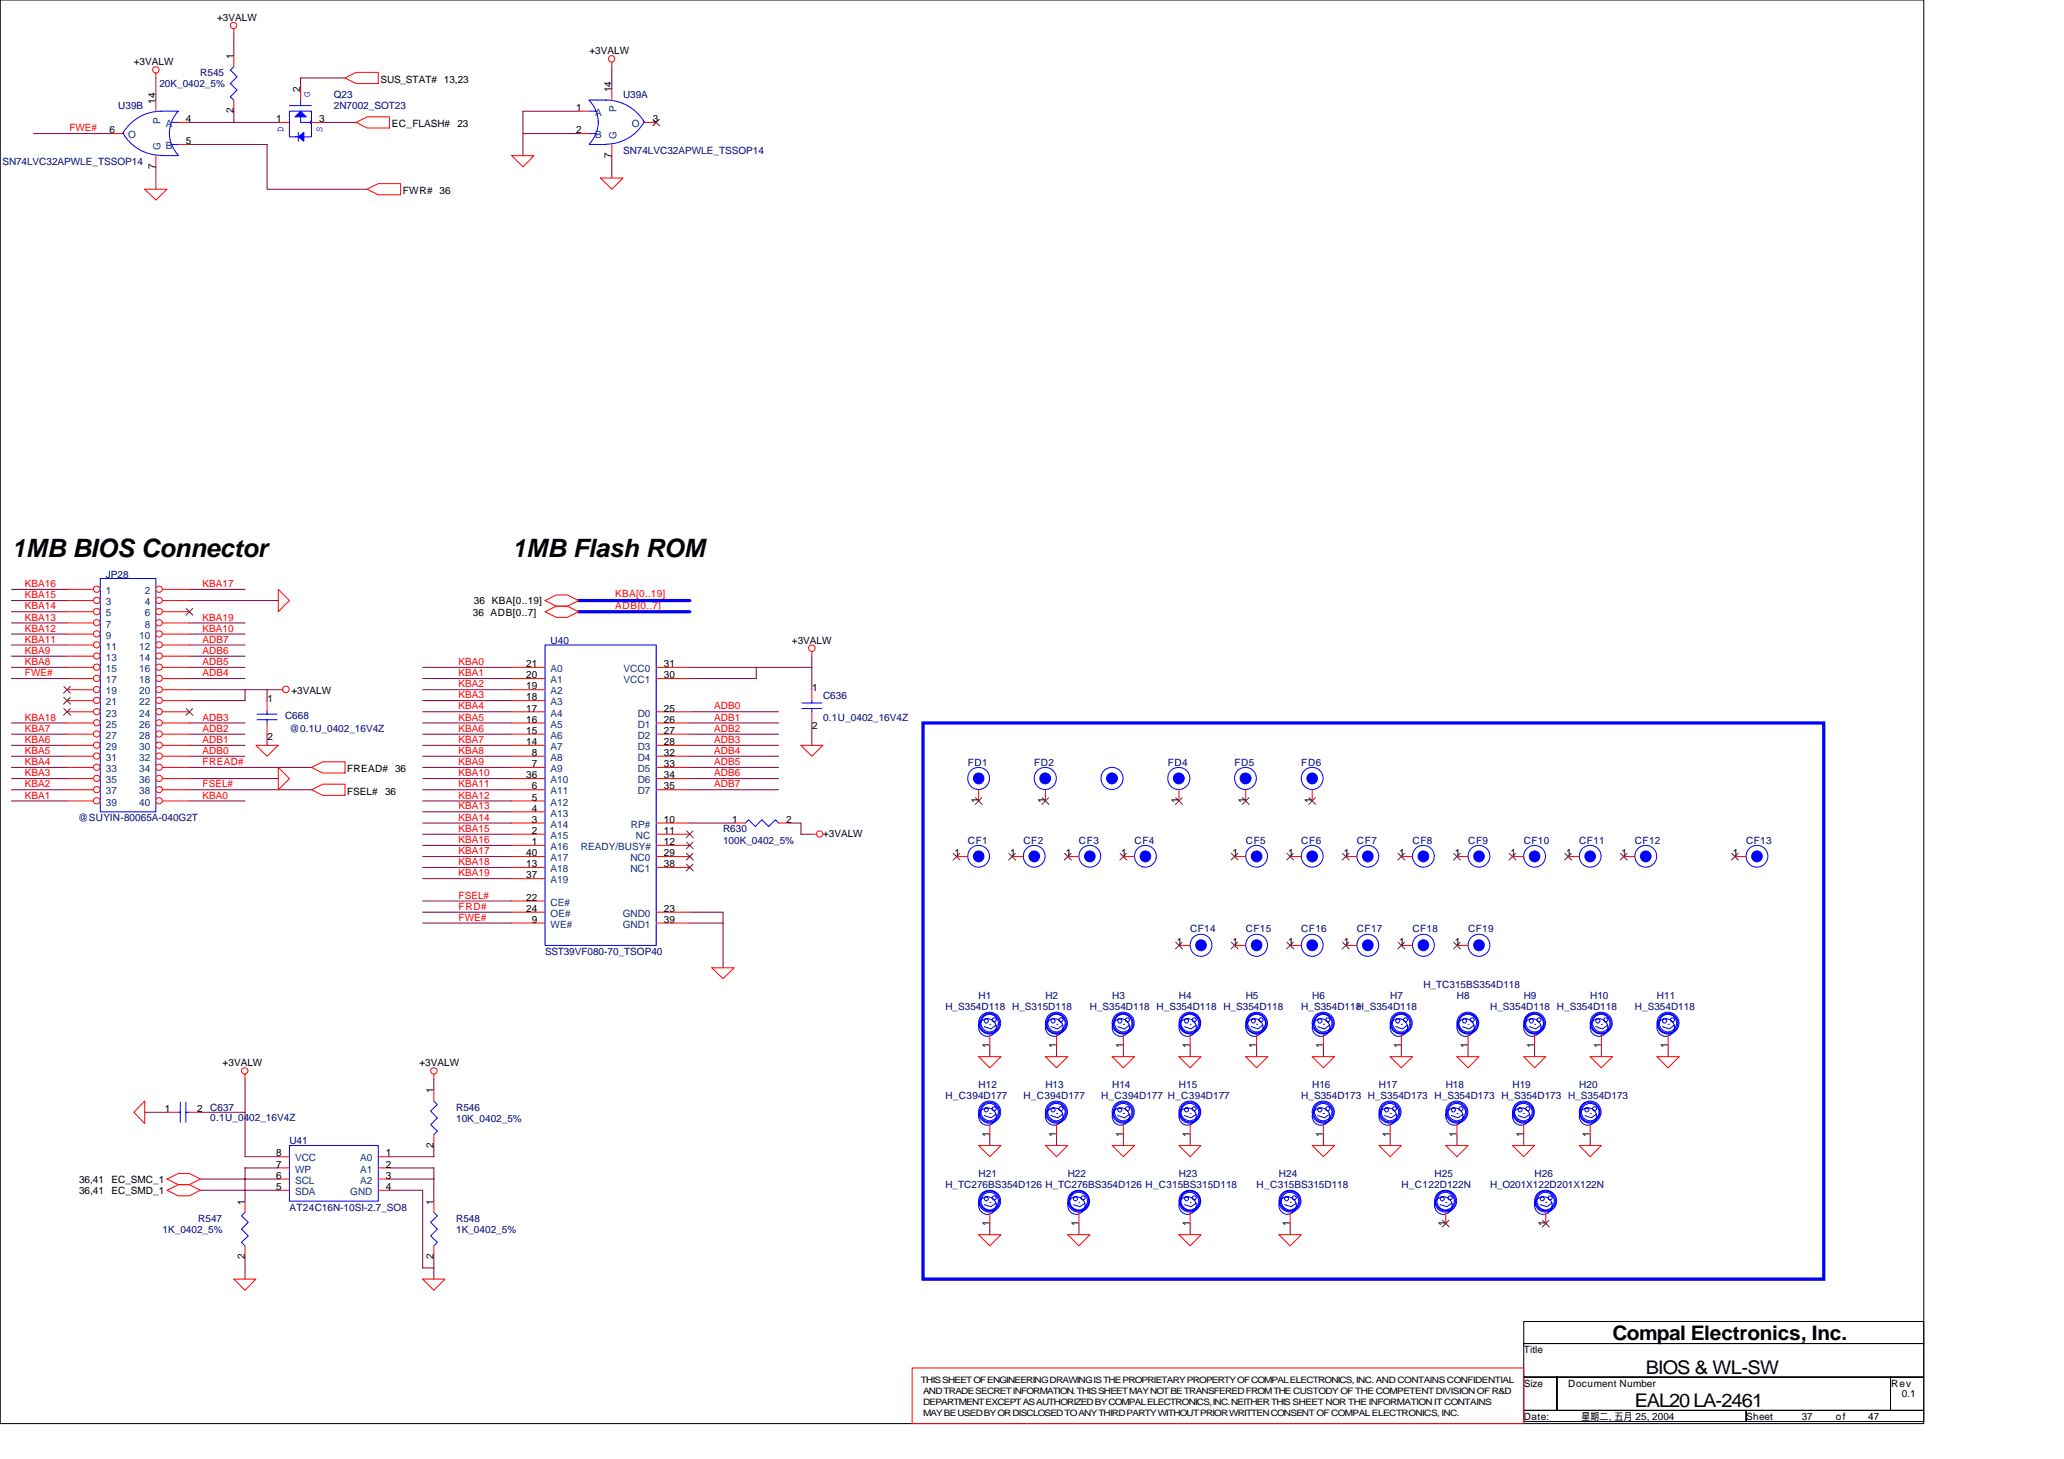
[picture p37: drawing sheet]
<svg xmlns="http://www.w3.org/2000/svg" width="297mm" height="210mm" viewBox="0 0 297 210" stroke-linecap="round" stroke-linejoin="round" font-family="sans-serif">
<defs><g id="words">
<g font-size="3.6">
<text x="1.6" y="80.1">1MB BIOS Connector</text>
<text x="73.7" y="80.1">1MB Flash ROM</text>
</g>
<text font-size="2.9" x="232.1" y="192.8">Compal Electronics, Inc.</text>
<g font-size="2.7">
<text x="236.9" y="197.7">BIOS &amp; WL-SW</text>
<text x="235.3" y="202.5">EAL20 LA-2461</text>
</g>
<g font-size="1.4">
<text x="31.2" y="3">+3VALW</text>
<text x="19.3" y="9.4">+3VALW</text>
<text x="33.6" y="8.5" transform="rotate(-90 33.6 8.5)">1</text>
<text x="54.8" y="11.9">SUS_STAT# 13,23</text>
<text x="84.8" y="7.7">+3VALW</text>
<text x="22.4" y="14.9" transform="rotate(-90 22.4 14.9)">14</text>
<text x="26.8" y="17.6">4</text>
<text x="33.6" y="16.3" transform="rotate(-90 33.6 16.3)">2</text>
<text x="39.7" y="17.6">1</text>
<text x="43.2" y="13.3" transform="rotate(-90 43.2 13.3)">2</text>
<text x="45.9" y="17.6">3</text>
<text x="82.9" y="16">1</text>
<text x="88" y="13.3" transform="rotate(-90 88 13.3)">14</text>
<text x="93.9" y="17.6">3</text>
<text x="15.7" y="19.2">6</text>
<text x="26.8" y="20.7">5</text>
<text x="56.4" y="18.3">EC_FLASH#</text>
<text x="65.8" y="18.3">23</text>
<text x="82.9" y="19.2">2</text>
<text x="88" y="22.7" transform="rotate(-90 88 22.7)">7</text>
<text x="22.4" y="24.3" transform="rotate(-90 22.4 24.3)">7</text>
<text x="58" y="27.9">FWR# 36</text>
<text x="68.1" y="88.6">36 ADB[0..7]</text>
<text x="68.2" y="86.8">36 KBA[0..19]</text>
<text x="75.7" y="96">21</text>
<text x="95.5" y="96">31</text>
<text x="114" y="92.6">+3VALW</text>
<text x="38.5" y="101">1</text>
<text x="41.9" y="99.8">+3VALW</text>
<text x="75.7" y="97.6">20</text>
<text x="75.7" y="99.2">19</text>
<text x="75.7" y="100.8">18</text>
<text x="95.5" y="97.6">30</text>
<text x="116.9" y="99.4">1</text>
<text x="38.5" y="106.5">2</text>
<text x="75.7" y="102.4">17</text>
<text x="75.7" y="104">16</text>
<text x="75.7" y="105.6">15</text>
<text x="75.7" y="107.2">14</text>
<text x="95.5" y="102.4">25</text>
<text x="95.5" y="104">26</text>
<text x="95.5" y="105.6">27</text>
<text x="95.5" y="107.2">28</text>
<text x="116.9" y="104.9">2</text>
<text x="49.9" y="111.1">FREAD# 36</text>
<text x="75.7" y="112">36</text>
<text x="76.5" y="108.8">8</text>
<text x="76.5" y="110.4">7</text>
<text x="76.5" y="113.6">6</text>
<text x="95.5" y="108.8">32</text>
<text x="95.5" y="110.4">33</text>
<text x="95.5" y="112">34</text>
<text x="95.5" y="113.6">35</text>
<text x="49.9" y="114.3">FSEL#</text>
<text x="55.4" y="114.3">36</text>
<text x="76.5" y="115.2">5</text>
<text x="76.5" y="116.8">4</text>
<text x="76.5" y="118.4">3</text>
<text x="76.5" y="120">2</text>
<text x="95.5" y="120">11</text>
<text x="95.5" y="118.4">10</text>
<text x="105.4" y="118.4">1</text>
<text x="113.2" y="118.4">2</text>
<text x="140.8" y="115.5" transform="rotate(-90 140.8 115.5)">1</text>
<text x="150.4" y="115.5" transform="rotate(-90 150.4 115.5)">1</text>
<text x="169.6" y="115.5" transform="rotate(-90 169.6 115.5)">1</text>
<text x="179.2" y="115.5" transform="rotate(-90 179.2 115.5)">1</text>
<text x="188.8" y="115.5" transform="rotate(-90 188.8 115.5)">1</text>
<text x="75.7" y="124.8">13</text>
<text x="75.7" y="123.2">40</text>
<text x="76.5" y="121.6">1</text>
<text x="95.5" y="123.2">29</text>
<text x="95.5" y="124.8">38</text>
<text x="95.5" y="121.6">12</text>
<text x="118.4" y="120.4">+3VALW</text>
<text x="137.4" y="123.2">1</text>
<text x="145.4" y="123.2">1</text>
<text x="153.4" y="123.2">1</text>
<text x="161.4" y="123.2">1</text>
<text x="177.4" y="123.2">1</text>
<text x="185.4" y="123.2">1</text>
<text x="193.4" y="123.2">1</text>
<text x="201.4" y="123.2">1</text>
<text x="209.4" y="123.2">1</text>
<text x="217.4" y="123.2">1</text>
<text x="225.4" y="123.2">1</text>
<text x="233.4" y="123.2">1</text>
<text x="249.4" y="123.2">1</text>
<text x="75.7" y="129.6">22</text>
<text x="75.7" y="131.2">24</text>
<text x="75.7" y="126.4">37</text>
<text x="95.5" y="131.2">23</text>
<text x="76.5" y="132.8">9</text>
<text x="95.5" y="132.8">39</text>
<text x="169.4" y="136">1</text>
<text x="177.4" y="136">1</text>
<text x="185.4" y="136">1</text>
<text x="193.4" y="136">1</text>
<text x="201.4" y="136">1</text>
<text x="209.4" y="136">1</text>
<text x="32" y="153.4">+3VALW</text>
<text x="60.4" y="153.4">+3VALW</text>
<text x="142.4" y="150.7" transform="rotate(-90 142.4 150.7)">1</text>
<text x="152" y="150.7" transform="rotate(-90 152 150.7)">1</text>
<text x="161.6" y="150.7" transform="rotate(-90 161.6 150.7)">1</text>
<text x="171.2" y="150.7" transform="rotate(-90 171.2 150.7)">1</text>
<text x="180.8" y="150.7" transform="rotate(-90 180.8 150.7)">1</text>
<text x="190.4" y="150.7" transform="rotate(-90 190.4 150.7)">1</text>
<text x="201.6" y="150.7" transform="rotate(-90 201.6 150.7)">1</text>
<text x="211.2" y="150.7" transform="rotate(-90 211.2 150.7)">1</text>
<text x="220.8" y="150.7" transform="rotate(-90 220.8 150.7)">1</text>
<text x="230.4" y="150.7" transform="rotate(-90 230.4 150.7)">1</text>
<text x="240" y="150.7" transform="rotate(-90 240 150.7)">1</text>
<text x="23.7" y="160">1</text>
<text x="28.4" y="160">2</text>
<text x="62.4" y="157.3" transform="rotate(-90 62.4 157.3)">1</text>
<text x="39.7" y="166.4">8</text>
<text x="39.7" y="168">7</text>
<text x="55.5" y="166.4">1</text>
<text x="55.5" y="168">2</text>
<text x="62.4" y="165.1" transform="rotate(-90 62.4 165.1)">2</text>
<text x="142.4" y="163.5" transform="rotate(-90 142.4 163.5)">1</text>
<text x="152" y="163.5" transform="rotate(-90 152 163.5)">1</text>
<text x="161.6" y="163.5" transform="rotate(-90 161.6 163.5)">1</text>
<text x="171.2" y="163.5" transform="rotate(-90 171.2 163.5)">1</text>
<text x="190.4" y="163.5" transform="rotate(-90 190.4 163.5)">1</text>
<text x="200" y="163.5" transform="rotate(-90 200 163.5)">1</text>
<text x="209.6" y="163.5" transform="rotate(-90 209.6 163.5)">1</text>
<text x="219.2" y="163.5" transform="rotate(-90 219.2 163.5)">1</text>
<text x="228.8" y="163.5" transform="rotate(-90 228.8 163.5)">1</text>
<text x="11.4" y="170.2">36,41</text>
<text x="11.4" y="171.8">36,41</text>
<text x="16" y="170.2">EC_SMC_1</text>
<text x="16" y="171.8">EC_SMD_1</text>
<text x="35.2" y="173.3" transform="rotate(-90 35.2 173.3)">1</text>
<text x="39.7" y="171.2">5</text>
<text x="39.7" y="169.6">6</text>
<text x="55.5" y="169.6">3</text>
<text x="55.5" y="171.2">4</text>
<text x="62.4" y="173.3" transform="rotate(-90 62.4 173.3)">1</text>
<text x="142.4" y="176.3" transform="rotate(-90 142.4 176.3)">1</text>
<text x="155.2" y="176.3" transform="rotate(-90 155.2 176.3)">1</text>
<text x="171.2" y="176.3" transform="rotate(-90 171.2 176.3)">1</text>
<text x="185.6" y="176.3" transform="rotate(-90 185.6 176.3)">1</text>
<text x="208" y="176.3" transform="rotate(-90 208 176.3)">1</text>
<text x="222.4" y="176.3" transform="rotate(-90 222.4 176.3)">1</text>
<text x="35.2" y="181.1" transform="rotate(-90 35.2 181.1)">2</text>
<text x="62.4" y="181.1" transform="rotate(-90 62.4 181.1)">2</text>
<text x="219.3" y="194.6">Title</text>
<text x="219.3" y="199.5">Size</text>
<text x="225.7" y="199.5">Document Number</text>
<text x="272.2" y="199.5">Rev</text>
<text x="273.7" y="201">0.1</text>
<text x="219.3" y="204.3">Date:</text>
<text x="227.6" y="204.3">星期二 五月 25, 2004</text>
<text x="231.5" y="204.3">,</text>
<text x="251.3" y="204.3">Sheet</text>
<text x="259.3" y="204.3">37</text>
<text x="264.2" y="204.3">of</text>
<text x="268.9" y="204.3">47</text>
</g>
<g font-size="1.4" fill="#000080">
<text x="28.8" y="11">R545</text>
<text x="17" y="15.7">U39B</text>
<text x="22.9" y="12.6">20K_0402_5%</text>
<text x="48" y="14.1">Q23</text>
<text x="48" y="15.7">2N7002_SOT23</text>
<text x="89.7" y="14.1">U39A</text>
<text x=".4" y="23.7">SN74LVC32APWLE_TSSOP14</text>
<text x="89.7" y="22.1">SN74LVC32APWLE_TSSOP14</text>
<text x="15.2" y="83.1">JP28</text>
<text x="79.2" y="92.7">U40</text>
<text x="118.4" y="100.6">C636</text>
<text x="41" y="103.5">C668</text>
<text x="41.7" y="105.4">@0.1U_0402_16V4Z</text>
<text x="118.4" y="103.8">0.1U_0402_16V4Z</text>
<text x="139.3" y="110.2">FD1</text>
<text x="148.8" y="110.2">FD2</text>
<text x="168.1" y="110.2">FD4</text>
<text x="177.7" y="110.2">FD5</text>
<text x="187.3" y="110.2">FD6</text>
<text x="11.3" y="118.2">@SUYIN-80065A-040G2T</text>
<text x="104.1" y="119.8">R630</text>
<text x="104.1" y="121.4">100K_0402_5%</text>
<text x="139.3" y="121.4">CF1</text>
<text x="147.3" y="121.4">CF2</text>
<text x="155.3" y="121.4">CF3</text>
<text x="163.3" y="121.4">CF4</text>
<text x="179.3" y="121.4">CF5</text>
<text x="187.3" y="121.4">CF6</text>
<text x="195.3" y="121.4">CF7</text>
<text x="203.3" y="121.4">CF8</text>
<text x="211.3" y="121.4">CF9</text>
<text x="219.3" y="121.4">CF10</text>
<text x="227.3" y="121.4">CF11</text>
<text x="235.3" y="121.4">CF12</text>
<text x="251.3" y="121.4">CF13</text>
<text x="78.4" y="137.4">SST39VF080-70_TSOP40</text>
<text x="171.3" y="134.2">CF14</text>
<text x="179.3" y="134.2">CF15</text>
<text x="187.3" y="134.2">CF16</text>
<text x="195.3" y="134.2">CF17</text>
<text x="203.3" y="134.2">CF18</text>
<text x="211.3" y="134.2">CF19</text>
<text x="140.8" y="143.8">H1</text>
<text x="150.4" y="143.8">H2</text>
<text x="160.1" y="143.8">H3</text>
<text x="169.7" y="143.8">H4</text>
<text x="179.3" y="143.8">H5</text>
<text x="188.8" y="143.8">H6</text>
<text x="200.1" y="143.8">H7</text>
<text x="204.8" y="142.2">H_TC315BS354D118</text>
<text x="209.7" y="143.8">H8</text>
<text x="219.3" y="143.8">H9</text>
<text x="228.9" y="143.8">H10</text>
<text x="238.5" y="143.8">H11</text>
<text x="136.1" y="145.4">H_S354D118 H_S315D118</text>
<text x="156.8" y="145.4">H_S354D118 H_S354D118 H_S354D118</text>
<text x="187.3" y="145.4">H_S354D118H_S354D118</text>
<text x="214.5" y="145.4">H_S354D118 H_S354D118</text>
<text x="235.3" y="145.4">H_S354D118</text>
<text x="30.3" y="159.8">C637</text>
<text x="30.3" y="161.2">0.1U_0402_16V4Z</text>
<text x="65.7" y="159.8">R546</text>
<text x="65.7" y="161.4">10K_0402_5%</text>
<text x="136.1" y="158.2">H_C394D177</text>
<text x="140.8" y="156.6">H12</text>
<text x="147.3" y="158.2">H_C394D177</text>
<text x="150.4" y="156.6">H13</text>
<text x="158.5" y="158.2">H_C394D177 H_C394D177</text>
<text x="160.1" y="156.6">H14</text>
<text x="169.7" y="156.6">H15</text>
<text x="187.3" y="158.2">H_S354D173 H_S354D173 H_S354D173 H_S354D173 H_S354D173</text>
<text x="188.8" y="156.6">H16</text>
<text x="198.5" y="156.6">H17</text>
<text x="208.1" y="156.6">H18</text>
<text x="217.7" y="156.6">H19</text>
<text x="227.3" y="156.6">H20</text>
<text x="41.7" y="164.6">U41</text>
<text x="136.1" y="171">H_TC276BS354D126 H_TC276BS354D126 H_C315BS315D118</text>
<text x="140.8" y="169.4">H21</text>
<text x="153.7" y="169.4">H22</text>
<text x="169.7" y="169.4">H23</text>
<text x="180.8" y="171">H_C315BS315D118</text>
<text x="184.1" y="169.4">H24</text>
<text x="201.7" y="171">H_C122D122N</text>
<text x="206.5" y="169.4">H25</text>
<text x="214.5" y="171">H_O201X122D201X122N</text>
<text x="220.8" y="169.4">H26</text>
<text x="23.4" y="177.4">1K_0402_5%</text>
<text x="28.5" y="175.8">R547</text>
<text x="41.7" y="174.2">AT24C16N-10SI-2.7_SO8</text>
<text x="65.7" y="175.8">R548</text>
<text x="65.7" y="177.4">1K_0402_5%</text>
</g>
<g font-size="1.4" fill="#004080">
<text x="23.1" y="17.8" transform="rotate(-90 23.1 17.8)">P</text>
<text x="85.6" y="16.7">A</text>
<text x="88.7" y="16.2" transform="rotate(-90 88.7 16.2)">P</text>
<text x="18.5" y="19.9">O</text>
<text x="23.1" y="21.6" transform="rotate(-90 23.1 21.6)">G</text>
<text x="23.9" y="18.3">A</text>
<text x="23.9" y="21.5">B</text>
<text x="85.6" y="19.9">B</text>
<text x="88.7" y="20" transform="rotate(-90 88.7 20)">G</text>
<text x="90.9" y="18.3">O</text>
<text x="15.2" y="85.5">1</text>
<text x="15.2" y="87.1">3</text>
<text x="15.2" y="88.7">5</text>
<text x="20.8" y="85.5">2</text>
<text x="20.8" y="87.1">4</text>
<text x="20.8" y="88.7">6</text>
<text x="15.2" y="90.3">7</text>
<text x="15.2" y="91.9">9</text>
<text x="15.2" y="93.5">11</text>
<text x="15.2" y="95.1">13</text>
<text x="20" y="91.9">10</text>
<text x="20" y="93.5">12</text>
<text x="20" y="95.1">14</text>
<text x="20.8" y="90.3">8</text>
<text x="15.2" y="96.7">15</text>
<text x="15.2" y="98.3">17</text>
<text x="15.2" y="99.9">19</text>
<text x="15.2" y="101.5">21</text>
<text x="20" y="96.7">16</text>
<text x="20" y="98.3">18</text>
<text x="20" y="99.9">20</text>
<text x="20" y="101.5">22</text>
<text x="79.2" y="96.7">A0</text>
<text x="79.2" y="98.3">A1</text>
<text x="79.2" y="99.9">A2</text>
<text x="79.2" y="101.5">A3</text>
<text x="89.7" y="98.3">VCC1</text>
<text x="89.7" y="96.7">VCC0</text>
<text x="15.2" y="103.1">23</text>
<text x="15.2" y="104.7">25</text>
<text x="15.2" y="106.3">27</text>
<text x="15.2" y="107.9">29</text>
<text x="20" y="103.1">24</text>
<text x="20" y="104.7">26</text>
<text x="20" y="106.3">28</text>
<text x="20" y="107.9">30</text>
<text x="79.2" y="103.1">A4</text>
<text x="79.2" y="104.7">A5</text>
<text x="79.2" y="106.3">A6</text>
<text x="79.2" y="107.9">A7</text>
<text x="91.8" y="103.1">D0</text>
<text x="91.8" y="104.7">D1</text>
<text x="91.8" y="106.3">D2</text>
<text x="91.8" y="107.9">D3</text>
<text x="15.2" y="109.5">31</text>
<text x="15.2" y="111.1">33</text>
<text x="15.2" y="112.7">35</text>
<text x="20" y="109.5">32</text>
<text x="20" y="111.1">34</text>
<text x="20" y="112.7">36</text>
<text x="79.2" y="109.5">A8</text>
<text x="79.2" y="111.1">A9</text>
<text x="79.2" y="112.7">A10</text>
<text x="91.8" y="109.5">D4</text>
<text x="91.8" y="111.1">D5</text>
<text x="91.8" y="112.7">D6</text>
<text x="15.2" y="114.3">37</text>
<text x="15.2" y="115.9">39</text>
<text x="20" y="114.3">38</text>
<text x="20" y="115.9">40</text>
<text x="79.2" y="114.3">A11</text>
<text x="79.2" y="115.9">A12</text>
<text x="79.2" y="117.5">A13</text>
<text x="79.2" y="119.1">A14</text>
<text x="90.8" y="119.1">RP#</text>
<text x="91.8" y="114.3">D7</text>
<text x="79.2" y="120.7">A15</text>
<text x="79.2" y="122.3">A16</text>
<text x="79.2" y="125.5">A18</text>
<text x="79.2" y="123.9">A17</text>
<text x="83.6" y="122.3">READY/BUSY#</text>
<text x="90.7" y="123.9">NC0</text>
<text x="90.7" y="125.5">NC1</text>
<text x="91.5" y="120.7">NC</text>
<text x="79.2" y="130.3">CE#</text>
<text x="79.2" y="131.9">OE#</text>
<text x="79.2" y="127.1">A19</text>
<text x="89.6" y="131.9">GND0</text>
<text x="79.2" y="133.5">WE#</text>
<text x="89.6" y="133.5">GND1</text>
<text x="42.5" y="167.1">VCC</text>
<text x="51.9" y="167.1">A0</text>
<text x="42.5" y="171.9">SDA</text>
<text x="42.5" y="170.3">SCL</text>
<text x="42.5" y="168.7">WP</text>
<text x="50.4" y="171.9">GND</text>
<text x="51.9" y="168.7">A1</text>
<text x="51.9" y="170.3">A2</text>
</g>
<g font-size="1.4" fill="#00f">
<text x="44.6" y="13.9" transform="rotate(-90 44.6 13.9)">G</text>
<text x="40.8" y="19" transform="rotate(-90 40.8 19)">D</text>
<text x="46.4" y="19" transform="rotate(-90 46.4 19)">S</text>
</g>
<g font-size="1.4" fill="#f00">
<text x="10" y="18.9">FWE#</text>
<text x="3.6" y="86.1">KBA15</text>
<text x="3.6" y="87.7">KBA14</text>
<text x="3.6" y="89.3">KBA13</text>
<text x="3.6" y="84.5">KBA16</text>
<text x="29.2" y="84.5">KBA17</text>
<text x="29.2" y="89.3">KBA19</text>
<text x="88.5" y="87.5">ADB[0..7]</text>
<text x="88.5" y="85.9">KBA[0..19]</text>
<text x="3.6" y="90.9">KBA12</text>
<text x="3.6" y="92.5">KBA11</text>
<text x="3.6" y="94.1">KBA9</text>
<text x="3.6" y="95.7">KBA8</text>
<text x="29.2" y="92.5">ADB7</text>
<text x="29.2" y="95.7">ADB5</text>
<text x="29.2" y="90.9">KBA10</text>
<text x="29.2" y="94.1">ADB6</text>
<text x="66" y="95.7">KBA0</text>
<text x="3.6" y="97.3">FWE#</text>
<text x="29.2" y="97.3">ADB4</text>
<text x="66" y="100.5">KBA3</text>
<text x="66" y="98.9">KBA2</text>
<text x="66" y="97.3">KBA1</text>
<text x="3.6" y="103.7">KBA18</text>
<text x="3.6" y="105.3">KBA7</text>
<text x="3.6" y="106.9">KBA6</text>
<text x="29.2" y="106.9">ADB1</text>
<text x="29.2" y="103.7">ADB3</text>
<text x="29.2" y="105.3">ADB2</text>
<text x="66" y="106.9">KBA7</text>
<text x="66" y="103.7">KBA5</text>
<text x="66" y="105.3">KBA6</text>
<text x="66" y="102.1">KBA4</text>
<text x="102.8" y="106.9">ADB3</text>
<text x="102.8" y="105.3">ADB2</text>
<text x="102.8" y="103.7">ADB1</text>
<text x="102.8" y="102.1">ADB0</text>
<text x="3.6" y="111.7">KBA3</text>
<text x="3.6" y="110.1">KBA4</text>
<text x="3.6" y="108.5">KBA5</text>
<text x="3.6" y="113.3">KBA2</text>
<text x="29.2" y="108.5">ADB0</text>
<text x="29.2" y="113.3">FSEL#</text>
<text x="29.2" y="110.1">FREAD#</text>
<text x="66" y="110.1">KBA9</text>
<text x="66" y="111.7">KBA10</text>
<text x="66" y="113.3">KBA11</text>
<text x="66" y="108.5">KBA8</text>
<text x="102.8" y="113.3">ADB7</text>
<text x="102.8" y="110.1">ADB5</text>
<text x="102.8" y="111.7">ADB6</text>
<text x="102.8" y="108.5">ADB4</text>
<text x="3.6" y="114.9">KBA1</text>
<text x="29.2" y="114.9">KBA0</text>
<text x="66" y="119.7">KBA15</text>
<text x="66" y="116.5">KBA13</text>
<text x="66" y="114.9">KBA12</text>
<text x="66" y="118.1">KBA14</text>
<text x="66" y="124.5">KBA18</text>
<text x="66" y="122.9">KBA17</text>
<text x="66" y="121.3">KBA16</text>
<text x="66" y="126.1">KBA19</text>
<text x="66" y="129.3">FSEL#</text>
<text x="66" y="130.9">FRD#</text>
<text x="66" y="132.5">FWE#</text>
</g>
<g font-size="1.3">
<text x="132.5" y="199">THIS SHEET OF ENGINEERING DRAWING IS THE PROPRIETARY PROPERTY OF COMPAL ELECTRONICS, INC. AND CONTAINS CONFIDENTIAL</text>
<text x="132.8" y="203.8">MAY BE USED BY OR DISCLOSED TO ANYTHIRD PARTY WITHOUT PRIOR WRITTEN CONSENT OF COMPAL ELECTRONICS, INC.</text>
<text x="132.8" y="200.6">AND TRADE SECRET INFORMATION. THIS SHEET MAY NOT BE TRANSFERED FROM THE CUSTODY OF THE COMPETENT DIVISION OF R&amp;D</text>
<text x="132.8" y="202.2">DEPARTMENT EXCEPT AS AUTHORIZED BY COMPAL ELECTRONICS, INC. NEITHER THIS SHEET NOR THE INFORMATION IT CONTAINS</text>
</g>
</g></defs>
<path d="M0 0h276.9v204.8h-276.9zM219.3 190.1h57.6v3.2h-57.6zM219.3 193.3h57.6v4.8h-57.6zM219.3 198.1h4.8v4.8h-4.8zM224.1 198.1h48v4.8h-48zM272.1 198.1h4.8v4.8h-4.8zM219.3 202.9h32v1.6h-32zM251.3 202.9h25.6v1.6h-25.6z" fill="none" stroke="#000" stroke-width=".14"/>
<g fill="none" stroke="#800040" stroke-width=".14">
<path d="M4.8 19.2h11.2M22.4 11.2v3.2M27.3 17.6h12.7M33.7 4.8v3.2M33.7 16v1.6M46.4 17.6h4.9M49.7 11.2h-6.4v1.6M75.3 19.2h8M83.3 16h-8v6.4M88.1 9.6v3.2M22.4 24v3.2M27.3 20.8h11.1v6.4h14.4"/>
<path d="M88.1 22.4v3.2M1.6 96h8M1.6 97.6h8M1.6 86.4h8M1.6 88h8M1.6 89.6h8M1.6 92.8h8M1.6 91.2h8M1.6 84.8h8M1.6 94.4h8M27.3 96h8M27.3 99.2h12.7"/>
<path d="M27.3 97.6h8M27.3 86.4h12.7M27.3 89.6h8M27.3 92.8h8M27.3 91.2h8M27.3 84.8h8M27.3 94.4h8M35.3 99.2v1.6h-8M38.4 99.2v1.6M60.8 96h12.9M60.8 99.2h12.9M60.8 97.6h12.9"/>
<path d="M99.3 96h17.5M108.8 96v1.6h-9.5M116.8 94.4v4.8M1.6 110.4h8M1.6 113.6h8M1.6 107.2h8M1.6 105.6h8M1.6 112h8M1.6 104h8M1.6 115.2h8M1.6 108.8h8M27.3 110.4h17.5"/>
<path d="M27.3 113.6h17.5M27.3 107.2h8M27.3 105.6h8M27.3 112h12.7M27.3 104h8M27.3 115.2h8M27.3 108.8h8M38.4 105.6v1.6M60.8 110.4h12.9M60.8 113.6h12.9M60.8 107.2h12.9M60.8 105.6h12.9"/>
<path d="M60.8 100.8h12.9M60.8 116.8h12.9M60.8 112h12.9M60.8 104h12.9M60.8 115.2h12.9M60.8 118.4h12.9M60.8 108.8h12.9M60.8 102.4h12.9M99.3 110.4h12.8M99.3 113.6h12.8M99.3 107.2h12.8M99.3 105.6h12.8"/>
<path d="M99.3 112h12.8M99.3 104h12.8M99.3 118.4h6.4M99.3 108.8h12.8M99.3 102.4h12.8M113.7 118.4h1.6v1.6h1.5M116.8 104v3.2M60.8 132.8h12.9M60.8 126.4h12.9M60.8 124.8h12.9M60.8 120h12.9M60.8 123.2h12.9"/>
<path d="M60.8 129.6h12.9M60.8 131.2h12.9M60.8 121.6h12.9M99.3 132.8h4.8M99.3 131.2h4.8v8M35.3 155.2v11.2h4.7M62.4 155.2v1.6M142.4 150.4v1.6M152.1 150.4v1.6M161.7 150.4v1.6M171.3 150.4v1.6M180.8 150.4v1.6"/>
<path d="M190.5 150.4v1.6M201.7 150.4v1.6M211.3 150.4v1.6M220.8 150.4v1.6M230.5 150.4v1.6M240.1 150.4v1.6M20.8 160h3.2M28.8 160h6.5M28.8 169.6h11.2M28.8 171.2h11.2M40 168h-4.7v4.8M56 168h6.4v4.8"/>
<path d="M56 169.6h6.4M56 171.2h4.8v11.2h1.6M62.4 164.8v1.6h-6.4M142.4 163.2v1.6M142.4 176v1.6M152.1 163.2v1.6M155.3 176v1.6M161.7 163.2v1.6M171.3 163.2v1.6M171.3 176v1.6M185.7 176v1.6M190.5 163.2v1.6"/>
<path d="M200.1 163.2v1.6M209.7 163.2v1.6M219.3 163.2v1.6M228.9 163.2v1.6M35.3 180.8v3.2M62.4 180.8v3.2"/>
</g>
<path d="M83.3 88h16M83.3 86.4h16M132.8 104h129.7v80h-129.7z" fill="none" stroke="#00f" stroke-width=".47"/>
<g fill="none" stroke="#f00" stroke-width=".14">
<path d="M16 19.2h1.6M22.4 10.5v.7M22.4 14.4v1.6M25.7 17.6h1.6M33.7 4.1v.7M33.7 8v1.6M33.7 14.4v1.6M49.7 11.2l1.6-.8h3.1v1.6h-3.1zM51.3 17.6l1.5-.8h3.2v1.6h-3.2zM83.3 19.2h1.5M83.3 16h1.5M88.1 9v.6"/>
<path d="M88.1 12.8v1.6M92.8 17.6h1.6M20.8 27.2h3.2l-1.6 1.6zM22.4 22.4v1.6M25.7 20.8h1.6M52.8 27.2l1.6-.8h3.3v1.6h-3.3zM73.7 22.4h3.1l-1.5 1.6zM86.4 25.6h3.3l-1.6 1.6zM88.1 20.8v1.6M40 84.8l1.7 1.6-1.7 1.6zM40 99.2h.7M78.4 88l1.6-.8h1.7l1.6 .8-1.6 .8h-1.7z"/>
<path d="M78.4 86.4l1.6-.8h1.7l1.6 .8-1.6 .8h-1.7zM116.8 93.8v.6M116.8 99.2v1.6M36.8 107.2h3.2l-1.6 1.6zM40 110.4l1.7 1.6-1.7 1.6zM44.8 113.6l1.6-.8h3.3v1.6h-3.3zM44.8 110.4l1.6-.8h3.3v1.6h-3.3zM105.7 118.4h1.6M112.1 118.4h1.6M115.3 107.2h3.1l-1.6 1.6zM116.8 102.4v1.6M140.8 113.6v1.6"/>
<path d="M150.4 113.6v1.6M169.7 113.6v1.6M179.3 113.6v1.6M188.8 113.6v1.6M102.4 139.2h3.3l-1.6 1.6zM116.8 120h.7M145.7 123.2h1.6M161.7 123.2h1.6M177.7 123.2h1.6M177.7 136h1.6M185.7 123.2h1.6M185.7 136h1.6"/>
<path d="M209.7 123.2h1.6M209.7 136h1.6M233.7 123.2h1.6M249.7 123.2h1.6M20.8 158.4v3.2l-1.5-1.6zM35.3 154.6v.6M62.4 154.6v.6M140.8 152h3.3l-1.7 1.6zM150.4 152h3.3l-1.6 1.6zM160.1 152h3.2l-1.6 1.6zM169.7 152h3.1l-1.5 1.6zM179.3 152h3.2l-1.7 1.6z"/>
<path d="M180.8 148.8v1.6M188.8 152h3.3l-1.6 1.6zM200.1 152h3.2l-1.6 1.6zM209.7 152h3.1l-1.5 1.6zM219.3 152h3.2l-1.7 1.6zM220.8 148.8v1.6M228.9 152h3.2l-1.6 1.6zM230.5 148.8v1.6M238.5 152h3.2l-1.6 1.6zM24 169.6l1.7-.8h1.6l1.5 .8-1.5 .8h-1.6zM24 171.2l1.7-.8h1.6l1.5 .8-1.5 .8h-1.6zM40 166.4h1.7"/>
<path d="M40 168h1.7M40 171.2h1.7M40 169.6h1.7M54.4 166.4h1.6M54.4 168h1.6M54.4 171.2h1.6M54.4 169.6h1.6M140.8 164.8h3.3l-1.7 1.6zM140.8 177.6h3.3l-1.7 1.6zM150.4 164.8h3.3l-1.6 1.6zM152.1 161.6v1.6M153.7 177.6h3.1l-1.5 1.6z"/>
<path d="M155.3 174.4v1.6M160.1 164.8h3.2l-1.6 1.6zM169.7 164.8h3.1l-1.5 1.6zM169.7 177.6h3.1l-1.5 1.6zM171.3 161.6v1.6M184.1 177.6h3.2l-1.6 1.6zM188.8 164.8h3.3l-1.6 1.6zM190.5 161.6v1.6M198.5 164.8h3.2l-1.6 1.6zM208.1 164.8h3.2l-1.6 1.6zM208.1 174.4v1.6M209.7 161.6v1.6"/>
<path d="M217.7 164.8h3.1l-1.5 1.6zM227.3 164.8h3.2l-1.6 1.6zM33.7 184h3.1l-1.5 1.6zM60.8 184h3.2l-1.6 1.6zM131.3 196.8h88v8h-88z"/>
<circle cx="22.4" cy="10" r=".46"/>
<circle cx="33.6" cy="3.7" r=".46"/>
<circle cx="88" cy="8.5" r=".46"/>
<circle cx="41.1" cy="99.2" r=".47"/>
<circle cx="116.8" cy="93.3" r=".47"/>
<circle cx="118" cy="120" r=".45"/>
<circle cx="35.2" cy="154.1" r=".46"/>
<circle cx="62.4" cy="154.1" r=".46"/>
</g>
<g fill="#00f" stroke="#00f" stroke-width=".14">
<circle cx="169.6" cy="112" r=".78"/>
<circle cx="212.8" cy="123.2" r=".77"/>
<circle cx="212.8" cy="136" r=".77"/>
<circle cx="188.8" cy="112" r=".77"/>
<circle cx="180.8" cy="136" r=".77"/>
<circle cx="236.8" cy="123.2" r=".77"/>
<circle cx="188.8" cy="123.2" r=".77"/>
<circle cx="148.8" cy="123.2" r=".77"/>
<circle cx="140.8" cy="112" r=".77"/>
<circle cx="164.8" cy="123.2" r=".77"/>
<circle cx="188.8" cy="136" r=".77"/>
<circle cx="252.8" cy="123.2" r=".77"/>
<circle cx="179.3" cy="112" r=".78"/>
<circle cx="150.4" cy="112" r=".78"/>
<circle cx="180.8" cy="123.2" r=".77"/>
</g>
<g fill="none" stroke="#00f" stroke-width=".14">
<path d="M17.7 19.1a6.3 6.3 0 0 0 5.5 3.3M23.2 16a6.4 6.4 0 0 0-5.6 3.2M23.2 16h2.5a4.6 4.6 0 0 0-1.3 3.2 4.5 4.5 0 0 0 1.3 3.1M24.7 17.6h1M33.7 9.6l-.6 .5 1 .9-1 1 1 1-1 .9 .6 .5M84.7 14.4a4.4 4.4 0 0 1 .1 6.3M84.8 16h1M84.8 14.4h2.4M84.8 19.2h1M87.2 14.4a6.4 6.4 0 0 1 5.5 3.2M92.7 17.5a6.3 6.3 0 0 1-5.5 3.2M23.2 22.4h2.5"/>
<path d="M24.7 20.8h1M84.8 20.8h2.4M14.4 83.2h8v33.6h-8zM107.3 118.4l.4-.5 1 1 .9-1 1 1 1-1 .5 .5M115.4 101.9h2.9M115.4 101.1h2.9M116.8 100.8v.3M116.8 101.9v.5M180.8 147.4h.2M181.6 147.5l-.6 .5-.9-.3M220.8 147.4h.2M221.7 147.5l-.7 .5-.9-.3"/>
<path d="M230.5 147.4h.1M231.3 147.5l-.7 .5-.9-.3M41.7 164.8h12.7v8h-12.7zM152.1 160.2h.1M152.9 160.4l-.7 .4-.9-.3M155.3 173h.1M156.1 173.1l-.7 .5-.9-.3M171.3 160.2h.1M172.1 160.4l-.7 .4-.9-.3M190.5 160.2h.1M191.3 160.4l-.7 .4-.9-.3M208.1 173h.1"/>
<path d="M208.9 173.1l-.7 .5-.9-.3M209.7 160.2h.1M210.5 160.4l-.7 .4-.9-.3"/>
<circle cx="140.8" cy="112" r="1.58"/>
<circle cx="150.4" cy="112" r="1.6"/>
<circle cx="169.6" cy="112" r="1.6"/>
<circle cx="179.2" cy="112" r="1.58"/>
<circle cx="188.8" cy="112" r="1.58"/>
<circle cx="148.8" cy="123.2" r="1.57"/>
<circle cx="164.8" cy="123.2" r="1.57"/>
<circle cx="180.8" cy="136" r="1.58"/>
<circle cx="180.8" cy="123.2" r="1.57"/>
<circle cx="188.8" cy="136" r="1.58"/>
<circle cx="188.8" cy="123.2" r="1.57"/>
<circle cx="212.8" cy="136" r="1.58"/>
<circle cx="212.8" cy="123.2" r="1.57"/>
<circle cx="236.8" cy="123.2" r="1.57"/>
<circle cx="252.9" cy="123.2" r="1.57"/>
<circle cx="151.6" cy="159.7" r=".3"/>
<circle cx="152" cy="160" r="1.6"/>
<circle cx="152" cy="160" r="1.43"/>
<circle cx="152" cy="160" r="1.25"/>
<circle cx="152.7" cy="159.5" r=".3"/>
<circle cx="170.8" cy="159.7" r=".3"/>
<circle cx="171.2" cy="160" r="1.58"/>
<circle cx="171.2" cy="160" r="1.26"/>
<circle cx="171.2" cy="160" r="1.43"/>
<circle cx="171.9" cy="159.5" r=".3"/>
<circle cx="180.4" cy="146.9" r=".31"/>
<circle cx="180.5" cy="147.8" r="1.26"/>
<circle cx="180.8" cy="147.2" r="1.43"/>
<circle cx="180.8" cy="147.2" r="1.57"/>
<circle cx="180.8" cy="147.2" r="1.27"/>
<circle cx="181.5" cy="146.7" r=".3"/>
<circle cx="189.9" cy="159.7" r=".3"/>
<circle cx="190.4" cy="160" r="1.6"/>
<circle cx="190.4" cy="160" r="1.43"/>
<circle cx="190.4" cy="160" r="1.25"/>
<circle cx="191.1" cy="159.5" r=".3"/>
<circle cx="209.2" cy="159.7" r=".3"/>
<circle cx="209.6" cy="160" r="1.6"/>
<circle cx="209.6" cy="160" r="1.43"/>
<circle cx="209.7" cy="160" r="1.25"/>
<circle cx="210.3" cy="159.5" r=".3"/>
<circle cx="220.4" cy="146.9" r=".31"/>
<circle cx="220.5" cy="147.8" r="1.26"/>
<circle cx="220.8" cy="147.2" r="1.43"/>
<circle cx="220.8" cy="147.2" r="1.57"/>
<circle cx="220.8" cy="147.2" r="1.27"/>
<circle cx="221.5" cy="146.7" r=".3"/>
<circle cx="229.9" cy="146.9" r=".31"/>
<circle cx="230.1" cy="147.8" r="1.27"/>
<circle cx="230.4" cy="147.2" r="1.26"/>
<circle cx="230.4" cy="147.2" r="1.43"/>
<circle cx="230.4" cy="147.2" r="1.58"/>
<circle cx="231.1" cy="146.7" r=".3"/>
<circle cx="151.7" cy="160.6" r="1.26"/>
<circle cx="154.8" cy="172.5" r=".3"/>
<circle cx="154.9" cy="173.4" r="1.26"/>
<circle cx="155.2" cy="172.8" r="1.57"/>
<circle cx="155.2" cy="172.8" r="1.27"/>
<circle cx="155.2" cy="172.8" r="1.43"/>
<circle cx="155.9" cy="172.3" r=".3"/>
<circle cx="170.9" cy="160.6" r="1.25"/>
<circle cx="190.1" cy="160.6" r="1.26"/>
<circle cx="207.6" cy="172.5" r=".3"/>
<circle cx="207.7" cy="173.4" r="1.27"/>
<circle cx="208" cy="172.8" r="1.26"/>
<circle cx="208" cy="172.8" r="1.43"/>
<circle cx="208" cy="172.8" r="1.58"/>
<circle cx="208.7" cy="172.3" r=".3"/>
<circle cx="209.3" cy="160.6" r="1.25"/>
</g>
<g fill="none" stroke="#804000" stroke-width=".14">
<path d="M94 17.1l1 1M94.9 17.1l-1 1M140.4 114.8l.9 .9M141.3 114.8l-1 .9M150 114.8l1 .9M150.9 114.8l-1 .9M169.2 114.8l1 .9M170.1 114.8l-.9 .9M178.8 114.8l1 .9M179.7 114.8l-.9 .9M188.4 114.8l1 .9M189.3 114.8l-1 .9"/>
<path d="M145.2 122.8l1 .9M146.1 122.8l-.9 .9M161.2 122.8l1 .9M162.1 122.8l-.9 .9M177.2 122.8l1 .9M177.2 135.6l1 .9M178.1 135.6l-.9 .9M178.1 122.8l-.9 .9M185.2 122.8l1 .9M185.2 135.6l1 .9M186.1 122.8l-.9 .9M186.1 135.6l-.9 .9"/>
<path d="M209.2 122.8l1 .9M209.2 135.6l1 .9M210.1 122.8l-.9 .9M210.1 135.6l-.9 .9M233.2 122.8l1 .9M234.1 122.8l-.9 .9M249.2 122.8l1 .9M250.1 122.8l-.9 .9M207.6 175.6l1 .9M208.5 175.6l-.9 .9"/>
</g>
<circle cx="13.9" cy="84.8" r=".46" fill="#fff" stroke="#f00" stroke-width=".14"/>
<path d="M9.6 84.8h3.9" fill="none" stroke="#f00" stroke-width=".14"/>
<circle cx="22.9" cy="84.8" r=".46" fill="#fff" stroke="#f00" stroke-width=".14"/>
<path d="M23.4 84.8h3.9" fill="none" stroke="#f00" stroke-width=".14"/>
<circle cx="13.9" cy="86.4" r=".46" fill="#fff" stroke="#f00" stroke-width=".14"/>
<path d="M9.6 86.4h3.9" fill="none" stroke="#f00" stroke-width=".14"/>
<circle cx="22.9" cy="86.4" r=".46" fill="#fff" stroke="#f00" stroke-width=".14"/>
<path d="M23.4 86.4h3.9" fill="none" stroke="#f00" stroke-width=".14"/>
<circle cx="13.9" cy="88" r=".46" fill="#fff" stroke="#f00" stroke-width=".14"/>
<path d="M9.6 88h3.9" fill="none" stroke="#f00" stroke-width=".14"/>
<circle cx="22.9" cy="88" r=".46" fill="#fff" stroke="#f00" stroke-width=".14"/>
<path d="M23.4 88h3.9" fill="none" stroke="#f00" stroke-width=".14"/>
<path d="M26.8 87.5l1 1M27.7 87.5l-.9 1" fill="none" stroke="#804000" stroke-width=".14"/>
<circle cx="13.9" cy="89.6" r=".46" fill="#fff" stroke="#f00" stroke-width=".14"/>
<path d="M9.6 89.6h3.9" fill="none" stroke="#f00" stroke-width=".14"/>
<circle cx="22.9" cy="89.6" r=".46" fill="#fff" stroke="#f00" stroke-width=".14"/>
<path d="M23.4 89.6h3.9" fill="none" stroke="#f00" stroke-width=".14"/>
<circle cx="13.9" cy="91.2" r=".46" fill="#fff" stroke="#f00" stroke-width=".14"/>
<path d="M9.6 91.2h3.9" fill="none" stroke="#f00" stroke-width=".14"/>
<circle cx="22.9" cy="91.2" r=".46" fill="#fff" stroke="#f00" stroke-width=".14"/>
<path d="M23.4 91.2h3.9" fill="none" stroke="#f00" stroke-width=".14"/>
<circle cx="13.9" cy="92.8" r=".46" fill="#fff" stroke="#f00" stroke-width=".14"/>
<path d="M9.6 92.8h3.9" fill="none" stroke="#f00" stroke-width=".14"/>
<circle cx="22.9" cy="92.8" r=".46" fill="#fff" stroke="#f00" stroke-width=".14"/>
<path d="M23.4 92.8h3.9" fill="none" stroke="#f00" stroke-width=".14"/>
<circle cx="13.9" cy="94.4" r=".46" fill="#fff" stroke="#f00" stroke-width=".14"/>
<path d="M9.6 94.4h3.9" fill="none" stroke="#f00" stroke-width=".14"/>
<circle cx="22.9" cy="94.4" r=".46" fill="#fff" stroke="#f00" stroke-width=".14"/>
<path d="M23.4 94.4h3.9" fill="none" stroke="#f00" stroke-width=".14"/>
<circle cx="13.9" cy="96" r=".46" fill="#fff" stroke="#f00" stroke-width=".14"/>
<path d="M9.6 96h3.9" fill="none" stroke="#f00" stroke-width=".14"/>
<circle cx="22.9" cy="96" r=".46" fill="#fff" stroke="#f00" stroke-width=".14"/>
<path d="M23.4 96h3.9" fill="none" stroke="#f00" stroke-width=".14"/>
<circle cx="13.9" cy="97.6" r=".46" fill="#fff" stroke="#f00" stroke-width=".14"/>
<path d="M9.6 97.6h3.9" fill="none" stroke="#f00" stroke-width=".14"/>
<circle cx="22.9" cy="97.6" r=".46" fill="#fff" stroke="#f00" stroke-width=".14"/>
<path d="M23.4 97.6h3.9" fill="none" stroke="#f00" stroke-width=".14"/>
<circle cx="13.9" cy="99.2" r=".46" fill="#fff" stroke="#f00" stroke-width=".14"/>
<path d="M9.6 99.2h3.9" fill="none" stroke="#f00" stroke-width=".14"/>
<path d="M9.2 98.8l1 .9M10.1 98.8l-1 .9" fill="none" stroke="#804000" stroke-width=".14"/>
<circle cx="22.9" cy="99.2" r=".46" fill="#fff" stroke="#f00" stroke-width=".14"/>
<path d="M23.4 99.2h3.9" fill="none" stroke="#f00" stroke-width=".14"/>
<circle cx="13.9" cy="100.8" r=".46" fill="#fff" stroke="#f00" stroke-width=".14"/>
<path d="M9.6 100.8h3.9" fill="none" stroke="#f00" stroke-width=".14"/>
<path d="M9.2 100.3l1 1M10.1 100.3l-1 1" fill="none" stroke="#804000" stroke-width=".14"/>
<circle cx="22.9" cy="100.8" r=".46" fill="#fff" stroke="#f00" stroke-width=".14"/>
<path d="M23.4 100.8h3.9" fill="none" stroke="#f00" stroke-width=".14"/>
<circle cx="13.9" cy="102.4" r=".46" fill="#fff" stroke="#f00" stroke-width=".14"/>
<path d="M9.6 102.4h3.9" fill="none" stroke="#f00" stroke-width=".14"/>
<path d="M9.2 101.9l1 1M10.1 101.9l-1 1" fill="none" stroke="#804000" stroke-width=".14"/>
<circle cx="22.9" cy="102.4" r=".46" fill="#fff" stroke="#f00" stroke-width=".14"/>
<path d="M23.4 102.4h3.9" fill="none" stroke="#f00" stroke-width=".14"/>
<path d="M26.8 101.9l1 1M27.7 101.9l-.9 1" fill="none" stroke="#804000" stroke-width=".14"/>
<circle cx="13.9" cy="104" r=".46" fill="#fff" stroke="#f00" stroke-width=".14"/>
<path d="M9.6 104h3.9" fill="none" stroke="#f00" stroke-width=".14"/>
<circle cx="22.9" cy="104" r=".46" fill="#fff" stroke="#f00" stroke-width=".14"/>
<path d="M23.4 104h3.9" fill="none" stroke="#f00" stroke-width=".14"/>
<circle cx="13.9" cy="105.6" r=".46" fill="#fff" stroke="#f00" stroke-width=".14"/>
<path d="M9.6 105.6h3.9" fill="none" stroke="#f00" stroke-width=".14"/>
<circle cx="22.9" cy="105.6" r=".46" fill="#fff" stroke="#f00" stroke-width=".14"/>
<path d="M23.4 105.6h3.9" fill="none" stroke="#f00" stroke-width=".14"/>
<circle cx="13.9" cy="107.2" r=".46" fill="#fff" stroke="#f00" stroke-width=".14"/>
<path d="M9.6 107.2h3.9" fill="none" stroke="#f00" stroke-width=".14"/>
<circle cx="22.9" cy="107.2" r=".46" fill="#fff" stroke="#f00" stroke-width=".14"/>
<path d="M23.4 107.2h3.9" fill="none" stroke="#f00" stroke-width=".14"/>
<circle cx="13.9" cy="108.8" r=".46" fill="#fff" stroke="#f00" stroke-width=".14"/>
<path d="M9.6 108.8h3.9" fill="none" stroke="#f00" stroke-width=".14"/>
<circle cx="22.9" cy="108.8" r=".46" fill="#fff" stroke="#f00" stroke-width=".14"/>
<path d="M23.4 108.8h3.9" fill="none" stroke="#f00" stroke-width=".14"/>
<circle cx="13.9" cy="110.4" r=".46" fill="#fff" stroke="#f00" stroke-width=".14"/>
<path d="M9.6 110.4h3.9" fill="none" stroke="#f00" stroke-width=".14"/>
<circle cx="22.9" cy="110.4" r=".46" fill="#fff" stroke="#f00" stroke-width=".14"/>
<path d="M23.4 110.4h3.9" fill="none" stroke="#f00" stroke-width=".14"/>
<circle cx="13.9" cy="112" r=".46" fill="#fff" stroke="#f00" stroke-width=".14"/>
<path d="M9.6 112h3.9" fill="none" stroke="#f00" stroke-width=".14"/>
<circle cx="22.9" cy="112" r=".46" fill="#fff" stroke="#f00" stroke-width=".14"/>
<path d="M23.4 112h3.9" fill="none" stroke="#f00" stroke-width=".14"/>
<circle cx="13.9" cy="113.6" r=".46" fill="#fff" stroke="#f00" stroke-width=".14"/>
<path d="M9.6 113.6h3.9" fill="none" stroke="#f00" stroke-width=".14"/>
<circle cx="22.9" cy="113.6" r=".46" fill="#fff" stroke="#f00" stroke-width=".14"/>
<path d="M23.4 113.6h3.9" fill="none" stroke="#f00" stroke-width=".14"/>
<circle cx="13.9" cy="115.2" r=".46" fill="#fff" stroke="#f00" stroke-width=".14"/>
<path d="M9.6 115.2h3.9" fill="none" stroke="#f00" stroke-width=".14"/>
<circle cx="22.9" cy="115.2" r=".46" fill="#fff" stroke="#f00" stroke-width=".14"/>
<g fill="none" stroke="#f00" stroke-width=".14">
<path d="M40 17.6h1.7M43.3 12.8v1.6M44.8 17.6h1.6M73.7 96h4.7M73.7 97.6h4.7M73.7 99.2h4.7M94.4 96h4.9M94.4 97.6h4.9M23.4 115.2h3.9M38.4 100.8v1.6M38.4 104v1.6M73.7 115.2h4.7"/>
<path d="M73.7 100.8h4.7M73.7 102.4h4.7M73.7 104h4.7M73.7 105.6h4.7M73.7 107.2h4.7M73.7 108.8h4.7M73.7 110.4h4.7M73.7 112h4.7M73.7 113.6h4.7M73.7 116.8h4.7M73.7 118.4h4.7M94.4 102.4h4.9"/>
<path d="M94.4 104h4.9M94.4 105.6h4.9M94.4 107.2h4.9M94.4 108.8h4.9M94.4 110.4h4.9M94.4 112h4.9M94.4 113.6h4.9M94.4 118.4h4.9M73.7 123.2h4.7M73.7 120h4.7M73.7 121.6h4.7M73.7 124.8h4.7"/>
<path d="M73.7 129.6h4.7M73.7 131.2h4.7M73.7 132.8h4.7M73.7 126.4h4.7M94.4 123.2h4.9M94.4 120h4.9M94.4 121.6h4.9M94.4 124.8h4.9M94.4 131.2h4.9M94.4 132.8h4.9M137.7 123.2h1.6M153.7 123.2h1.6"/>
<path d="M169.7 136h1.6M193.7 123.2h1.6M193.7 136h1.6M201.7 123.2h1.6M201.7 136h1.6M217.7 123.2h1.6M225.7 123.2h1.6M62.4 156.8v1.6M142.4 148.8v1.6M152.1 148.8v1.6M161.7 148.8v1.6M171.3 148.8v1.6"/>
<path d="M190.5 148.8v1.6M201.7 148.8v1.6M211.3 148.8v1.6M240.1 148.8v1.6M24 160h1.7M27.3 160h1.5M35.3 172.8v1.6M35.3 179.2v1.6M62.4 163.2v1.6M62.4 172.8v1.6M62.4 179.2v1.6M142.4 161.6v1.6"/>
<path d="M142.4 174.4v1.6M161.7 161.6v1.6M171.3 174.4v1.6M185.7 174.4v1.6M200.1 161.6v1.6M219.3 161.6v1.6M222.5 174.4v1.6M228.9 161.6v1.6"/>
</g>
<g fill="#00f" stroke="#00f" stroke-width=".14">
<path d="M42.5 16.8l.8-.8 .8 .8z" fill-rule="evenodd"/>
<path d="M42.9 19.7l.8-.7v1.3z" fill-rule="evenodd"/>
<circle cx="140.8" cy="123.2" r=".77"/>
<circle cx="196.8" cy="136" r=".77"/>
<circle cx="156.8" cy="123.2" r=".77"/>
<circle cx="228.8" cy="123.2" r=".77"/>
<circle cx="196.8" cy="123.2" r=".77"/>
<circle cx="204.8" cy="123.2" r=".77"/>
<circle cx="220.8" cy="123.2" r=".77"/>
<circle cx="172.8" cy="136" r=".77"/>
<circle cx="204.8" cy="136" r=".77"/>
<circle cx="160" cy="112" r=".78"/>
</g>
<g fill="none" stroke="#00f" stroke-width=".14">
<path d="M41.7 15.2h3.1M42.9 19v1.3M43.3 16.8v.8h1.5v-1.6h-3.1v3.7h1.2M43.3 14.4v.8M44.8 17.4h-.1v.4h.1v-.2v2.1h-1.1M78.4 92.8h16v43.2h-16zM37 103.5h2.9M37 102.7h2.9M38.4 102.4v.3M38.4 103.5v.5M25.9 158.6v2.9M26.8 158.6v2.9"/>
<path d="M62.4 158.4l.5 .5-.9 1 .9 .9-.9 1 .9 .9-.5 .5M142.4 147.4h.2M143.3 147.5l-.7 .5-1-.3M152.1 147.4h.1M152.9 147.5l-.7 .5-.9-.3M161.7 147.4h.1M162.5 147.5l-.7 .5-.9-.3M171.3 147.4h.1M172.1 147.5l-.7 .5-.9-.3M190.5 147.4h.1M191.3 147.5l-.7 .5-.9-.3M201.7 147.4h.1"/>
<path d="M202.5 147.5l-.7 .5-.9-.3M211.3 147.4h.1M212.1 147.5l-.7 .5-.9-.3M240.1 147.4h.1M240.9 147.5l-.7 .5-.9-.3M25.7 160h.2M26.8 160h.5M35.3 174.4l-.5 .5 .9 1-.9 .9 .9 1-.9 .9 .5 .5M62.4 174.4l.5 .5-.9 1 .9 .9-.9 1 .9 .9-.5 .5M142.4 160.2h.2M142.4 173h.2M143.3 173.1l-.7 .5-1-.3"/>
<path d="M143.3 160.4l-.7 .4-1-.3M161.7 160.2h.1M162.5 160.4l-.7 .4-.9-.3M171.3 173h.1M172.1 173.1l-.7 .5-.9-.3M185.7 173h.1M186.5 173.1l-.7 .5-.9-.3M200.1 160.2h.1M200.9 160.4l-.7 .4-.9-.3M219.3 160.2h.1M220.1 160.4l-.7 .4-.9-.3M222.5 173h.1"/>
<path d="M223.3 173.1l-.7 .5-.9-.3M228.9 160.2h.1M229.7 160.4l-.7 .4-.9-.3"/>
<circle cx="160" cy="112" r="1.6"/>
<circle cx="140.8" cy="123.2" r="1.57"/>
<circle cx="156.8" cy="123.2" r="1.57"/>
<circle cx="172.8" cy="136" r="1.58"/>
<circle cx="196.8" cy="136" r="1.58"/>
<circle cx="196.8" cy="123.2" r="1.57"/>
<circle cx="204.8" cy="136" r="1.58"/>
<circle cx="204.8" cy="123.2" r="1.57"/>
<circle cx="220.8" cy="123.2" r="1.57"/>
<circle cx="228.8" cy="123.2" r="1.57"/>
<circle cx="141.9" cy="146.9" r=".31"/>
<circle cx="141.9" cy="159.7" r=".3"/>
<circle cx="142.1" cy="147.8" r="1.27"/>
<circle cx="142.4" cy="147.2" r="1.26"/>
<circle cx="142.4" cy="160" r="1.6"/>
<circle cx="142.4" cy="160" r="1.43"/>
<circle cx="142.4" cy="147.2" r="1.43"/>
<circle cx="142.4" cy="160" r="1.25"/>
<circle cx="142.4" cy="147.2" r="1.58"/>
<circle cx="143.1" cy="146.7" r=".3"/>
<circle cx="143.1" cy="159.5" r=".3"/>
<circle cx="151.5" cy="146.9" r=".31"/>
<circle cx="151.7" cy="147.8" r="1.27"/>
<circle cx="152" cy="147.2" r="1.26"/>
<circle cx="152" cy="147.2" r="1.43"/>
<circle cx="152" cy="147.2" r="1.58"/>
<circle cx="152.7" cy="146.7" r=".3"/>
<circle cx="161.1" cy="146.9" r=".31"/>
<circle cx="161.2" cy="159.7" r=".3"/>
<circle cx="161.3" cy="147.8" r="1.26"/>
<circle cx="161.6" cy="147.2" r="1.26"/>
<circle cx="161.6" cy="160" r="1.6"/>
<circle cx="161.6" cy="160" r="1.43"/>
<circle cx="161.6" cy="147.2" r="1.43"/>
<circle cx="161.6" cy="160" r="1.25"/>
<circle cx="161.7" cy="147.2" r="1.58"/>
<circle cx="162.3" cy="146.7" r=".3"/>
<circle cx="162.3" cy="159.5" r=".3"/>
<circle cx="170.8" cy="146.9" r=".31"/>
<circle cx="170.9" cy="147.8" r="1.26"/>
<circle cx="171.2" cy="147.2" r="1.57"/>
<circle cx="171.2" cy="147.2" r="1.27"/>
<circle cx="171.2" cy="147.2" r="1.43"/>
<circle cx="171.9" cy="146.7" r=".3"/>
<circle cx="189.9" cy="146.9" r=".31"/>
<circle cx="190.1" cy="147.8" r="1.27"/>
<circle cx="190.4" cy="147.2" r="1.26"/>
<circle cx="190.4" cy="147.2" r="1.43"/>
<circle cx="190.4" cy="147.2" r="1.58"/>
<circle cx="191.1" cy="146.7" r=".3"/>
<circle cx="199.6" cy="159.7" r=".3"/>
<circle cx="200" cy="160" r="1.6"/>
<circle cx="200" cy="160" r="1.43"/>
<circle cx="200" cy="160" r="1.25"/>
<circle cx="200.7" cy="159.5" r=".3"/>
<circle cx="201.2" cy="146.9" r=".31"/>
<circle cx="201.3" cy="147.8" r="1.26"/>
<circle cx="201.6" cy="147.2" r="1.26"/>
<circle cx="201.6" cy="147.2" r="1.43"/>
<circle cx="201.7" cy="147.2" r="1.58"/>
<circle cx="202.3" cy="146.7" r=".3"/>
<circle cx="210.8" cy="146.9" r=".31"/>
<circle cx="210.9" cy="147.8" r="1.26"/>
<circle cx="211.2" cy="147.2" r="1.57"/>
<circle cx="211.2" cy="147.2" r="1.27"/>
<circle cx="211.3" cy="147.2" r="1.43"/>
<circle cx="211.9" cy="146.7" r=".3"/>
<circle cx="218.8" cy="159.7" r=".3"/>
<circle cx="219.2" cy="160" r="1.58"/>
<circle cx="219.3" cy="160" r="1.26"/>
<circle cx="219.3" cy="160" r="1.43"/>
<circle cx="219.9" cy="159.5" r=".3"/>
<circle cx="228.4" cy="159.7" r=".3"/>
<circle cx="228.8" cy="160" r="1.43"/>
<circle cx="228.8" cy="160" r="1.58"/>
<circle cx="228.9" cy="160" r="1.26"/>
<circle cx="229.5" cy="159.5" r=".3"/>
<circle cx="239.6" cy="146.9" r=".31"/>
<circle cx="239.7" cy="147.8" r="1.27"/>
<circle cx="240" cy="147.2" r="1.26"/>
<circle cx="240" cy="147.2" r="1.43"/>
<circle cx="240.1" cy="147.2" r="1.58"/>
<circle cx="240.7" cy="146.7" r=".3"/>
<circle cx="141.9" cy="172.5" r=".3"/>
<circle cx="142.1" cy="173.4" r="1.27"/>
<circle cx="142.1" cy="160.6" r="1.26"/>
<circle cx="142.4" cy="172.8" r="1.26"/>
<circle cx="142.4" cy="172.8" r="1.43"/>
<circle cx="142.4" cy="172.8" r="1.58"/>
<circle cx="143.1" cy="172.3" r=".3"/>
<circle cx="161.3" cy="160.6" r="1.25"/>
<circle cx="170.8" cy="172.5" r=".3"/>
<circle cx="170.9" cy="173.4" r="1.26"/>
<circle cx="171.2" cy="172.8" r="1.57"/>
<circle cx="171.2" cy="172.8" r="1.27"/>
<circle cx="171.2" cy="172.8" r="1.43"/>
<circle cx="171.9" cy="172.3" r=".3"/>
<circle cx="185.2" cy="172.5" r=".3"/>
<circle cx="185.3" cy="173.4" r="1.26"/>
<circle cx="185.6" cy="172.8" r="1.26"/>
<circle cx="185.6" cy="172.8" r="1.43"/>
<circle cx="185.7" cy="172.8" r="1.58"/>
<circle cx="186.3" cy="172.3" r=".3"/>
<circle cx="199.7" cy="160.6" r="1.26"/>
<circle cx="218.9" cy="160.6" r="1.25"/>
<circle cx="222" cy="172.5" r=".3"/>
<circle cx="222.1" cy="173.4" r="1.27"/>
<circle cx="222.4" cy="172.8" r="1.26"/>
<circle cx="222.4" cy="172.8" r="1.43"/>
<circle cx="222.4" cy="172.8" r="1.58"/>
<circle cx="223.1" cy="172.3" r=".3"/>
<circle cx="228.5" cy="160.6" r="1.25"/>
</g>
<g fill="none" stroke="#804000" stroke-width=".14">
<path d="M98.8 119.5l1 1M99.7 119.5l-.9 1M98.8 122.8l1 .9M98.8 124.3l1 1M98.8 121.2l1 .9M99.7 122.8l-.9 .9M99.7 124.3l-.9 1M99.7 121.2l-.9 .9M137.2 122.8l1 .9M138.1 122.8l-.9 .9M153.2 122.8l1 .9M154.1 122.8l-.9 .9"/>
<path d="M169.2 135.6l1 .9M170.1 135.6l-.9 .9M193.2 135.6l1 .9M193.2 122.8l1 .9M194.1 135.6l-.9 .9M194.1 122.8l-.9 .9M201.2 122.8l1 .9M201.2 135.6l1 .9M202.1 122.8l-.9 .9M202.1 135.6l-.9 .9M217.2 122.8l1 .9M218.1 122.8l-.9 .9"/>
<path d="M225.2 122.8l1 .9M226.1 122.8l-.9 .9M222 175.6l1 .9M222.9 175.6l-.9 .9"/>
</g>
<use href="#words"/>
</svg>
